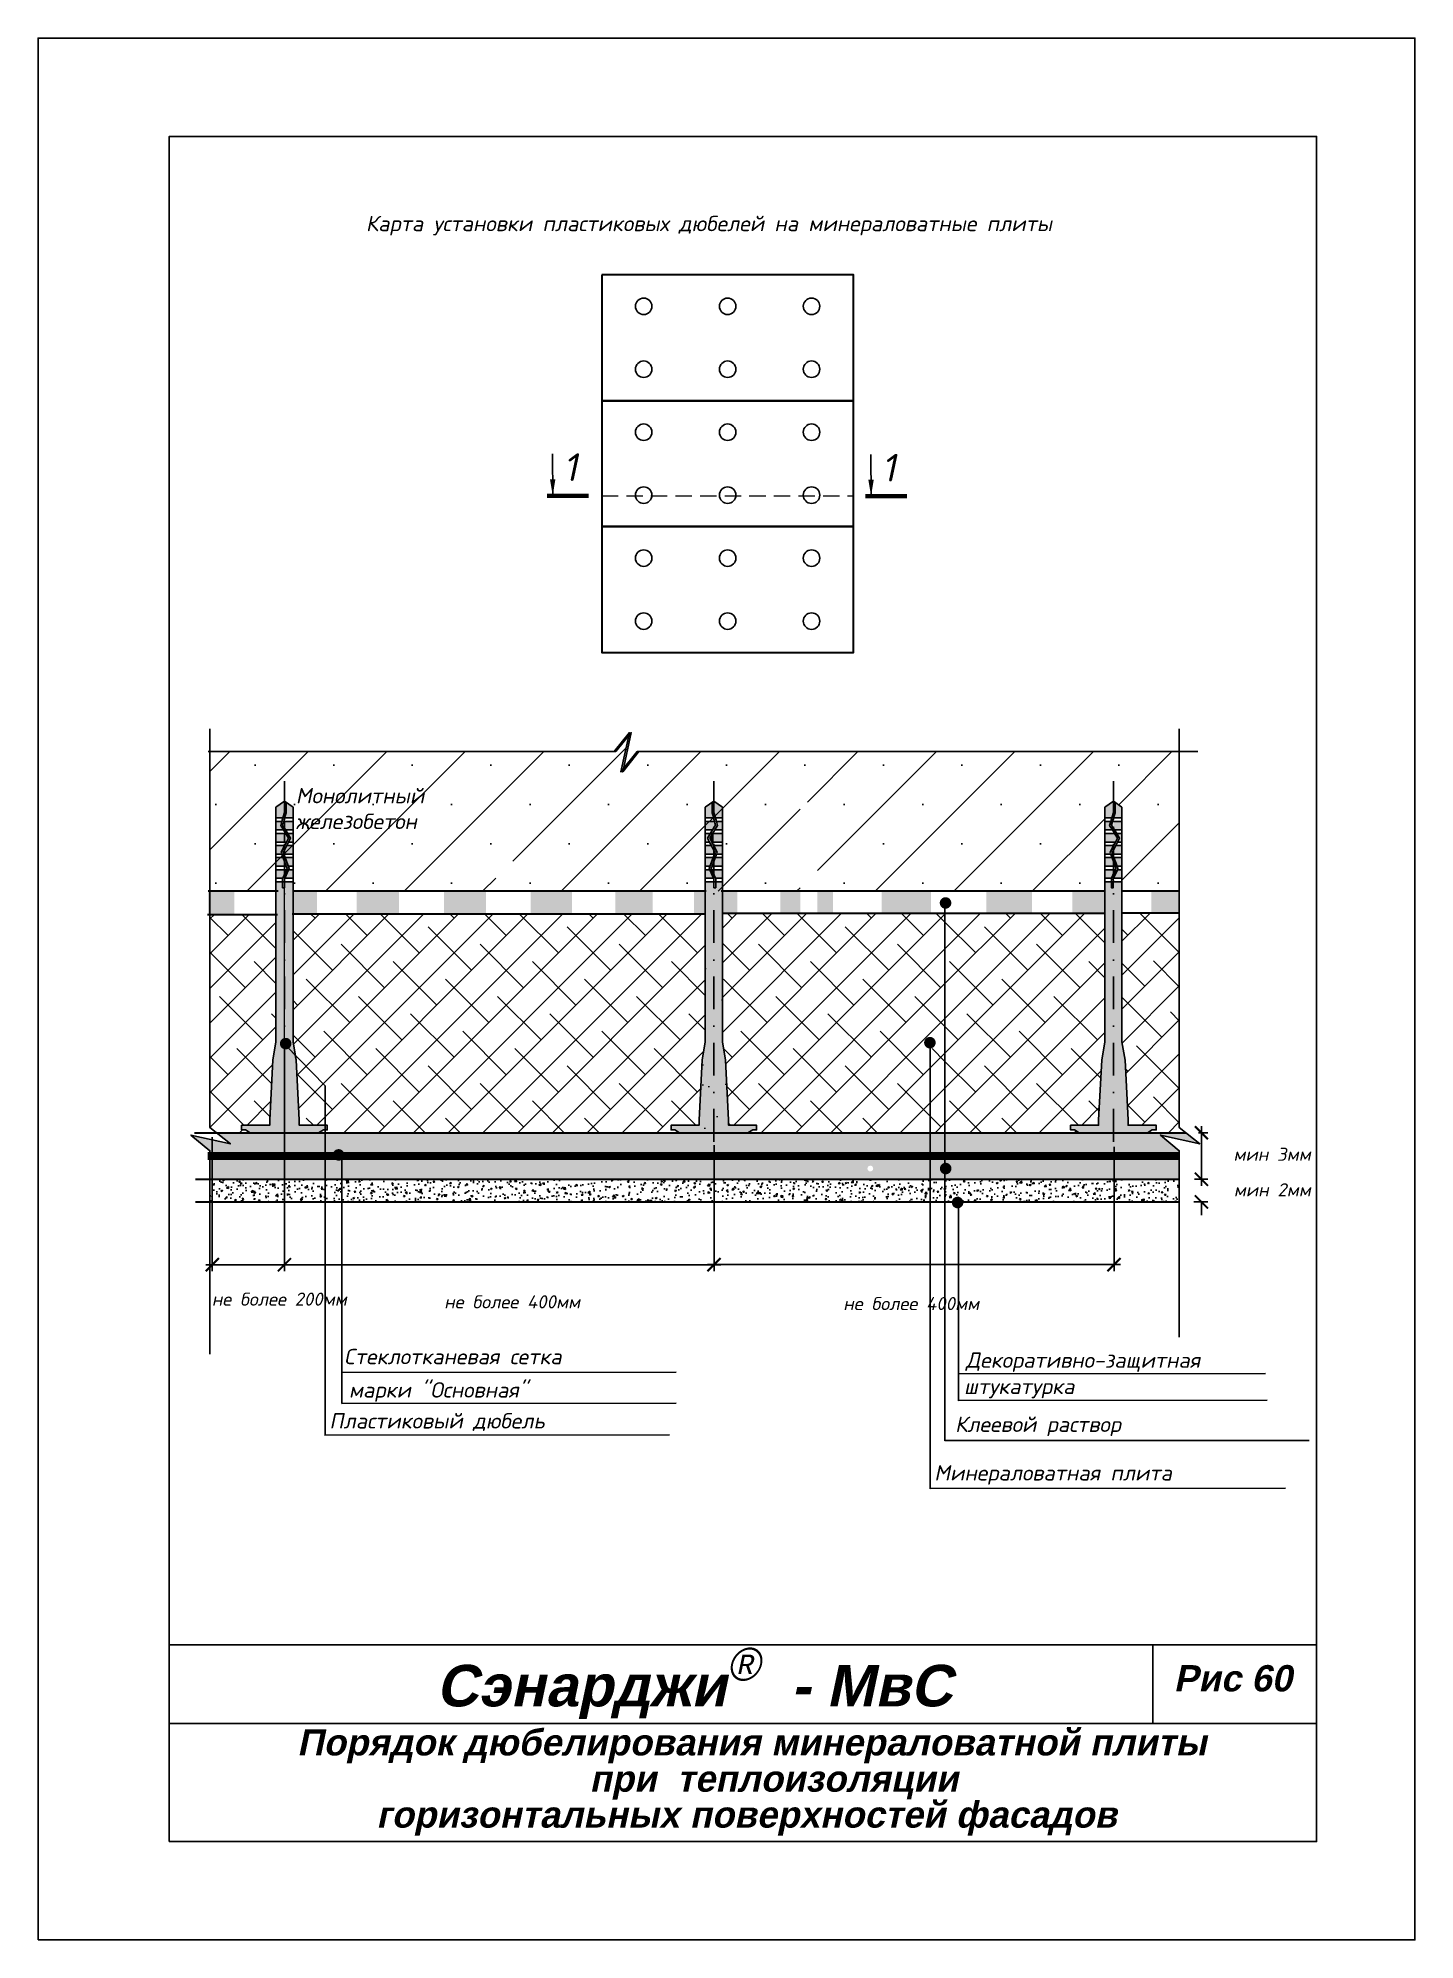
# Model space of a CAD drawing. Header units: inches. Extents: x 47 to 4151, y -1120 to 1902.
# Drawn here: x 1943.8 to 2153.8, y -67.3 to 222.7 of the extents above; entities that cross this region are included whole.
import ezdxf

# ---------------------------------------------------------------- set-up
doc = ezdxf.new("R2010")
doc.units = ezdxf.units.IN
doc.header["$LTSCALE"] = 10
doc.header["$MEASUREMENT"] = 0
doc.linetypes.add('DASHDOT', pattern=[1, 0.5, -0.25, 0, -0.25])
doc.linetypes.add('HIDDEN', pattern=[0.375, 0.25, -0.125])
doc.layers.add('dim', color=160, linetype='Continuous', lineweight=15)
doc.layers.add('Layer1', color=108, linetype='Continuous', lineweight=30)
for name, color, linetype in [('DUBEL', 142, 'Continuous'), ('hatch', 240, 'Continuous'), ('ndp', 242, 'Continuous'), ('ramka', 248, 'Continuous'), ('Плиты верх', 96, 'Continuous')]:
    doc.layers.add(name, color=color, linetype=linetype)
doc.layers.add('list', color=5, linetype='Continuous', plot=False)
doc.styles.add('ndp', font='ARIALBD.TTF', dxfattribs={"oblique": 12})
doc.styles.add('style2', font='romans.shx', dxfattribs={"oblique": 12})
doc.dimstyles.new('1', dxfattribs={"dimtxt": 2, "dimasz": 2, "dimexe": 1, "dimexo": 0.7, "dimgap": 2, "dimtad": 0, "dimtih": 1, "dimtoh": 1, "dimdec": 4, "dimzin": 0, "dimdsep": 46, "dimtxsty": 'style2', "dimblk": 'ARCHTICK', "dimcen": 1.5, "dimdle": 1, "dimadec": 0, "dimazin": 0, "dimtfac": 1, "dimtdec": 4, "dimtofl": 0, "dimtmove": 0, "dimatfit": 2, "dimldrblk": 'DOTSMALL', "dimfxl": 1, "dimtolj": 1, "dimtzin": 0, "dimarcsym": 0})
doc.dimstyles.new('JIS', dxfattribs={"dimtxt": 2.5, "dimasz": 2.5, "dimexe": 1, "dimexo": 1, "dimgap": 0, "dimtad": 1, "dimdec": 4, "dimdsep": 46, "dimtxsty": 'Standard', "dimcen": 0, "dimadec": 0, "dimazin": 0, "dimtfac": 1, "dimtdec": 4, "dimtix": 1, "dimtmove": 0, "dimatfit": 3, "dimfxl": 1, "dimtolj": 1, "dimtzin": 0, "dimarcsym": 0})
pattern_1 = [(45, (2e-14, 319.1827), (-2.6516504, 2.6516504), []), (135, (2e-14, 319.1827), (-7.954951, 2.6516504), [9.375, -5.625])]
pattern_2 = [(50, (844.8364, 628.858), (2.5104106, -0.2196325), [0.2625, -2.8875]), (355, (844.8364, 628.858), (-0.4856297, 2.6326725), [0.21, -2.31]), (100.4514, (845.0456, 628.8396), (2.024783, 2.4130384), [0.2230907, -2.4539974]), (46.1842, (844.8364, 629.558), (3.735344, -0.5793166), [0.39375, -4.33125]), (96.6356, (845.1477, 629.5096), (3.271319, 3.409413), [0.334636, -3.680995]), (351.1842, (844.8364, 629.558), (3.271317, 3.409415), [0.315, -3.465]), (21, (845.1864, 629.383), (2.0891747, -1.409166), [0.2625, -2.8875]), (326, (845.1864, 629.383), (0.8516037, 2.538025), [0.21, -2.31]), (71.4514, (845.3605, 629.2655), (2.940779, 1.1288567), [0.2230907, -2.4539974]), (37.5, (844.8364, 628.8579), (0.0425595, 1.1651285), [0, -2.282, 0, -2.345, 0, -2.31875]), (7.5, (844.8364, 628.8579), (0.9207434, 1.380441), [0, -1.337, 0, -2.2295, 0, -0.88375]), (327.5, (844.0559, 628.8579), (1.8683785, -0.07894205), [0, -0.875, 0, -2.73, 0, -3.6225]), (317.5, (843.7059, 628.8579), (2.0411516, 0.3503674), [0, -1.1375, 0, -1.813, 0, -2.5725])]
pattern_3 = [(0, (844.8364, 628.8579), (0.21875, 0.4375), [0, -0.4375])]
pattern_4 = [(350, (2575.33584, 609.73893), (0.29139777, 0.39286785), [0, -0.4375])]

msp = doc.modelspace()

# ---------------------------------------------------------------- texts
at = {"layer": 'ndp', "oblique": 12}
for s, height, style, p in [('Карта установки пластиковых дюбелей на минераловатные плиты', 2.34619952, 'style2', (1993.845164, 193.238213)), ('Монолитный', 2.3461995, 'style2', (1983.161524, 105.999335)), ('железобетон', 2.34619952, 'style2', (1983.161524, 102.083195)), ('Стеклотканевая сетка', 2.34619952, 'style2', (1990.537283, 20.475112)), ('Декоративно-защитная', 2.34619952, 'style2', (2085.339654, 19.936114)), ('марки "Основная"', 2.34619952, 'style2', (1991.255052, 15.389026)), ('штукатурка', 2.3461995, 'style2', (2085.067173, 15.932288)), ('Пластиковый дюбель', 2.34619952, 'style2', (1988.276734, 10.675082)), ('Клеевой раствор', 2.34619952, 'style2', (2083.704807, 10.148988)), ('Минераловатная плита', 2.34619952, 'style2', (2080.533325, 2.744843)), ('Сэнарджи    - МвС', 6.33260053, 'ndp', (2004.572726, -31.69741)), ('Рис 60', 4, 'ndp', (2117.051662, -29.406925)), ('Порядок дюбелирования минераловатной плиты ', 4, 'ndp', (1983.358648, -39.175404)), ('при  теплоизоляции', 4, 'ndp', (2027.932204, -44.705991)), (' горизонтальных поверхностей фасадов', 4, 'ndp', (1993.871914, -50.184553))]:
    msp.add_text(s, height=height, dxfattribs=dict(at, style=style)).set_placement(p)
at = {"layer": 'ndp', "insert": (2048.913218, -22.77085), "char_height": 5, "attachment_point": 1, "style": 'style2'}
msp.add_mtext('{\\fCentury Gothic|b0|i0|c204|p32;®}', dxfattribs=at)
at = {"layer": 'Плиты верх', "lineweight": 35, "style": 'style2', "oblique": 12}
for p in [(2023.92902, 155.144931), (2072.481602, 155.066438)]:
    msp.add_text('1', height=4.225317, dxfattribs=at).set_placement(p)

# ---------------------------------------------------------------- blocks, each defined once
blk = doc.blocks.new('_ArchTick')
at = {"layer": 'DUBEL', "color": 0, "const_width": 0.15}
blk.add_lwpolyline([(-0.5, -0.5), (0.5, 0.5)], dxfattribs=at)
blk = doc.blocks.new('*D334')
at = {"layer": 'Defpoints', "color": 0}
for p in [(1970.43, 55.78), (1981.42, 55.98), (1970.43, 35.65)]:
    blk.add_point(p, dxfattribs=at)
at = {"layer": 'dim', "color": 0, "lineweight": -2}
for p, q in [((1981.42, 55.28), (1981.42, 34.65)), ((1970.43, 55.08), (1970.43, 34.65)), ((1982.42, 35.65), (1969.43, 35.65))]:
    blk.add_line(p, q, dxfattribs=at)
at = {"layer": 'dim', "color": 0, "lineweight": -2, "xscale": 2, "yscale": 2, "zscale": 2, "rotation": 180}
blk.add_blockref('_ArchTick', (1970.43, 35.65), dxfattribs=at)
at = {"layer": 'dim', "color": 0, "lineweight": -2, "xscale": 2, "yscale": 2, "zscale": 2}
blk.add_blockref('_ArchTick', (1981.42, 35.65), dxfattribs=at)
at = {"layer": 'dim', "color": 0, "insert": (1980.65, 30.4), "char_height": 2, "attachment_point": 5, "style": 'style2'}
blk.add_mtext('\\A1;{\\fRomanS|b0|i0|c204|p2;не более 200мм}', dxfattribs=at)
blk = doc.blocks.new('_DotSmall')
at = {"layer": 'DUBEL', "color": 0, "const_width": 0.5}
blk.add_lwpolyline([(-0.0625, 0, 1), (0.0625, 0, 1)], format="xyb", close=True, dxfattribs=at)
blk = doc.blocks.new('*D335')
at = {"layer": 'Defpoints', "color": 0}
for p in [(1981.43, 54.58), (2046.96, 54.58), (2046.96, 35.65)]:
    blk.add_point(p, dxfattribs=at)
at = {"layer": 'dim', "color": 0, "lineweight": -2}
for p, q in [((1981.43, 53.88), (1981.43, 34.65)), ((2046.96, 53.88), (2046.96, 34.65)), ((1980.43, 35.65), (2047.96, 35.65))]:
    blk.add_line(p, q, dxfattribs=at)
at = {"layer": 'dim', "color": 0, "lineweight": -2, "xscale": 2, "yscale": 2, "zscale": 2, "rotation": 180}
blk.add_blockref('_ArchTick', (1981.43, 35.65), dxfattribs=at)
at = {"layer": 'dim', "color": 0, "lineweight": -2, "xscale": 2, "yscale": 2, "zscale": 2}
blk.add_blockref('_ArchTick', (2046.96, 35.65), dxfattribs=at)
at = {"layer": 'dim', "color": 0, "insert": (2016.16, 29.99), "char_height": 2, "attachment_point": 5, "style": 'style2'}
blk.add_mtext('\\A1;{\\fRomanS|b0|i0|c204|p2;не более 400мм}', dxfattribs=at)
blk = doc.blocks.new('*D336')
at = {"layer": 'Defpoints', "color": 0}
for p in [(2046.95, 54.33), (2107.95, 54.33), (2107.95, 35.66)]:
    blk.add_point(p, dxfattribs=at)
at = {"layer": 'dim', "color": 0, "lineweight": -2}
for p, q in [((2046.95, 53.63), (2046.95, 34.66)), ((2107.95, 53.63), (2107.95, 34.66)), ((2045.95, 35.66), (2108.95, 35.66))]:
    blk.add_line(p, q, dxfattribs=at)
at = {"layer": 'dim', "color": 0, "lineweight": -2, "xscale": 2, "yscale": 2, "zscale": 2, "rotation": 180}
blk.add_blockref('_ArchTick', (2046.95, 35.66), dxfattribs=at)
at = {"layer": 'dim', "color": 0, "lineweight": -2, "xscale": 2, "yscale": 2, "zscale": 2}
blk.add_blockref('_ArchTick', (2107.95, 35.66), dxfattribs=at)
at = {"layer": 'dim', "color": 0, "insert": (2077.02, 29.73), "char_height": 2, "attachment_point": 5, "style": 'style2'}
blk.add_mtext('\\A1;{\\fRomanS|b0|i0|c204|p2;не более 400мм}', dxfattribs=at)
blk = doc.blocks.new('*D337')
at = {"layer": 'Defpoints', "color": 0}
for p in [(2119.53, 48.67), (2119.41, 45.22), (2121.28, 45.22)]:
    blk.add_point(p, dxfattribs=at)
at = {"layer": 'dim', "color": 0, "lineweight": -2}
for p, q in [((2121.28, 48.67), (2121.28, 50.67)), ((2120.23, 48.67), (2122.28, 48.67)), ((2120.11, 45.22), (2122.28, 45.22)), ((2121.28, 45.22), (2121.28, 43.22))]:
    blk.add_line(p, q, dxfattribs=at)
at = {"layer": 'dim', "color": 0, "lineweight": -2, "xscale": 2, "yscale": 2, "zscale": 2}
for p, rotation in [((2121.28, 48.67), 270), ((2121.28, 45.22), 90)]:
    blk.add_blockref('_ArchTick', p, dxfattribs=dict(at, rotation=rotation))
at = {"layer": 'dim', "color": 0, "insert": (2132.09, 47.07), "char_height": 2, "attachment_point": 5, "style": 'style2'}
blk.add_mtext('\\A1;{\\fRomanS|b0|i0|c204|p2;мин 2мм}', dxfattribs=at)
blk = doc.blocks.new('*D338')
at = {"layer": 'Defpoints', "color": 0}
for p in [(2120.11, 55.77), (2121.28, 55.77), (2119.53, 48.67)]:
    blk.add_point(p, dxfattribs=at)
at = {"layer": 'dim', "color": 0, "lineweight": -2}
for p, q in [((2120.81, 55.77), (2122.28, 55.77)), ((2121.28, 47.67), (2121.28, 56.77)), ((2120.23, 48.67), (2122.28, 48.67))]:
    blk.add_line(p, q, dxfattribs=at)
at = {"layer": 'dim', "color": 0, "lineweight": -2, "xscale": 2, "yscale": 2, "zscale": 2}
for p, rotation in [((2121.28, 55.77), 90), ((2121.28, 48.67), 270)]:
    blk.add_blockref('_ArchTick', p, dxfattribs=dict(at, rotation=rotation))
at = {"layer": 'dim', "color": 0, "insert": (2132.06, 52.49), "char_height": 2, "attachment_point": 5, "style": 'style2'}
blk.add_mtext('\\A1;{\\fRomanS|b0|i0|c204|p2;мин 3мм}', dxfattribs=at)

# ---------------------------------------------------------------- dimensions: what is measured, and where the dimension line sits
at = {"layer": 'dim'}
for base, p1, p2, angle, text, picture, middle in [((1970.430151, 35.653904), (1981.423229, 55.979694), (1970.430151, 55.781773), 180, '{\\fRomanS|b0|i0|c204|p2;не более 200мм}', '*D334', (1980.64693, 30.403272)), ((2121.279614, 55.772011), (2119.527518, 48.67341), (2120.110916, 55.772011), 270, '{\\fRomanS|b0|i0|c204|p2;мин 3мм}', '*D338', (2132.062479, 52.485032)), ((2121.279614, 45.217955), (2119.527518, 48.67341), (2119.410711, 45.217955), 270, '{\\fRomanS|b0|i0|c204|p2;мин 2мм}', '*D337', (2132.088888, 47.067033))]:
    dim = msp.add_linear_dim(base=base, p1=p1, p2=p2, angle=angle, text=text, dimstyle='1', override={"dimtmove": 2}, dxfattribs=at)
    dim.commit()
    dim.dimension.update_dxf_attribs({"geometry": picture, "text_midpoint": middle, "dimtype": 160})
for base, p1, p2, picture, middle in [((2046.959163, 35.653291), (1981.429094, 54.58363), (2046.959163, 54.58363), '*D335', (2016.161533, 29.987533)), ((2107.952686, 35.657401), (2046.951987, 54.330633), (2107.952686, 54.330633), '*D336', (2077.015367, 29.734537))]:
    dim = msp.add_linear_dim(base=base, p1=p1, p2=p2, text='{\\fRomanS|b0|i0|c204|p2;не более 400мм}', dimstyle='1', override={"dimtmove": 2}, dxfattribs=at)
    dim.commit()
    dim.dimension.update_dxf_attribs({"geometry": picture, "text_midpoint": middle, "dimtype": 160})

# ---------------------------------------------------------------- hatches: boundary and pattern name
at = {"layer": 'dim'}
h = msp.add_hatch(color=4, dxfattribs=at)
h.paths.add_polyline_path([(1981.432785, 106.351293), (1980.128791, 105.411398), (1980.128791, 103.782673), (1981.190941, 103.782673), (1981.432785, 104.601025)])
h.paths.add_polyline_path([(1982.736779, 105.411398), (1981.709586, 106.15178), (1981.709586, 104.56098), (1981.432785, 103.782673), (1981.432785, 103.624338), (1981.479577, 103.782673), (1982.736779, 103.782673)])
h.paths.add_polyline_path([(1982.736779, 103.237217), (1981.432785, 103.237217), (1981.432785, 102.230816), (1981.61076, 101.943615), (1982.736779, 101.943615)])
h.paths.add_polyline_path([(1980.853357, 102.640356), (1981.029745, 103.237217), (1980.128791, 103.237217), (1980.128791, 101.943615), (1981.285119, 101.943615)])
h.paths.add_polyline_path([(1981.432785, 103.237217), (1981.318381, 103.237217), (1981.153942, 102.680789), (1981.432785, 102.230816)])
h.paths.add_polyline_path([(1981.432785, 101.398159), (1980.128791, 101.398159), (1980.128791, 100.104557), (1981.432785, 100.104557)])
h.paths.add_polyline_path([(1981.623132, 101.398159), (1981.432785, 101.398159), (1981.432785, 100.104557), (1981.760092, 100.104557), (1982.059015, 100.694768)])
h.paths.add_polyline_path([(1982.736779, 101.398159), (1981.948772, 101.398159), (1982.376202, 100.708409), (1982.07037, 100.104557), (1982.736779, 100.104557)])
h.paths.add_polyline_path([(1982.736779, 99.559101), (1981.794115, 99.559101), (1981.432785, 98.84567), (1981.432785, 98.265499), (1982.736779, 98.265499)])
h.paths.add_polyline_path([(1981.432785, 99.559101), (1980.128791, 99.559101), (1980.128791, 98.265499), (1981.027112, 98.265499), (1981.432785, 97.159011), (1981.432785, 97.963139), (1981.245092, 98.475078), (1981.432785, 98.84567), (1981.432785, 99.458302), (1980.943782, 98.492784)])
h.paths.add_polyline_path([(1981.432785, 97.159011), (1981.227093, 97.720043), (1980.128791, 97.720043), (1980.128791, 96.426441), (1981.432785, 96.426441)])
h.paths.add_polyline_path([(1982.736779, 97.720043), (1981.521912, 97.720043), (1981.996187, 96.426441), (1982.736779, 96.426441)])
h.paths.add_polyline_path([(1982.736779, 95.880985), (1982.054361, 95.880985), (1981.474575, 94.587383), (1982.736779, 94.587383)])
h.paths.add_polyline_path([(1981.432785, 95.880985), (1980.128791, 95.880985), (1980.128791, 94.587383), (1981.171243, 94.587383), (1981.432785, 95.170928)])
h.paths.add_polyline_path([(1981.142369, 94.041927), (1980.128791, 94.041927), (1980.128791, 69.636086), (1979.655902, 66.862232), (1979.17896, 57.722677), (1979.17896, 56.927412), (1974.902895, 56.927412), (1974.902895, 56.212808), (1975.492035, 56.212808), (1976.221555, 55.772011), (1981.432785, 55.772011), (1981.432785, 93.138646), (1981.142369, 93.138646)])
h.paths.add_polyline_path([(1982.736779, 94.041927), (1981.432785, 94.041927), (1981.432785, 55.772011), (1986.644015, 55.772011), (1987.373535, 56.212808), (1987.962675, 56.212808), (1987.962675, 56.927412), (1983.68661, 56.927412), (1983.68661, 57.722677), (1983.209668, 66.862232), (1982.736779, 69.636086)])
h = msp.add_hatch(color=4, dxfattribs=at)
h.paths.add_polyline_path([(2046.91401, 103.237217), (2045.610016, 103.237217), (2045.610016, 101.943615), (2046.736035, 101.943615), (2046.91401, 102.230816)])
h.paths.add_polyline_path([(2046.637209, 106.15178), (2045.610016, 105.411398), (2045.610016, 103.782673), (2046.867218, 103.782673), (2046.91401, 103.624338), (2046.91401, 103.782673), (2046.637209, 104.56098)])
h.paths.add_polyline_path([(2048.218004, 105.411398), (2046.91401, 106.351293), (2046.91401, 104.601025), (2047.155854, 103.782673), (2048.218004, 103.782673)])
h.paths.add_polyline_path([(2048.218004, 103.237217), (2047.31705, 103.237217), (2047.493438, 102.640356), (2047.061676, 101.943615), (2048.218004, 101.943615)])
h.paths.add_polyline_path([(2048.218004, 101.398159), (2046.91401, 101.398159), (2046.91401, 100.104557), (2048.218004, 100.104557)])
h.paths.add_polyline_path([(2047.192853, 102.680789), (2047.028414, 103.237217), (2046.91401, 103.237217), (2046.91401, 102.230816)])
h.paths.add_polyline_path([(2046.398023, 101.398159), (2045.610016, 101.398159), (2045.610016, 100.104557), (2046.276425, 100.104557), (2045.970593, 100.708409)])
h.paths.add_polyline_path([(2048.218004, 99.559101), (2046.91401, 99.559101), (2047.403013, 98.492784), (2046.91401, 99.458302), (2046.91401, 98.84567), (2047.101703, 98.475078), (2046.91401, 97.963139), (2046.91401, 97.159011), (2047.119702, 97.720043), (2047.319684, 98.265499), (2048.218004, 98.265499)])
h.paths.add_polyline_path([(2046.91401, 98.84567), (2046.55268, 99.559101), (2045.610016, 99.559101), (2045.610016, 98.265499), (2046.91401, 98.265499)])
h.paths.add_polyline_path([(2046.824883, 97.720043), (2045.610016, 97.720043), (2045.610016, 96.426441), (2046.350608, 96.426441)])
h.paths.add_polyline_path([(2048.218004, 97.720043), (2047.119702, 97.720043), (2046.91401, 97.159011), (2046.91401, 96.426441), (2048.218004, 96.426441)])
h.paths.add_polyline_path([(2046.292434, 95.880985), (2045.610016, 95.880985), (2045.610016, 94.587383), (2046.87222, 94.587383)])
h.paths.add_polyline_path([(2048.218004, 95.880985), (2046.91401, 95.880985), (2046.91401, 95.170928), (2047.175552, 94.587383), (2048.218004, 94.587383)])
h.paths.add_polyline_path([(2046.91401, 94.041927), (2045.610016, 94.041927), (2045.610016, 69.636086), (2045.137127, 66.862232), (2044.660185, 57.722677), (2044.660185, 56.927412), (2040.38412, 56.927412), (2040.38412, 56.212808), (2040.97326, 56.212808), (2041.70278, 55.772011), (2046.91401, 55.772011)])
h.paths.add_polyline_path([(2048.218004, 94.041927), (2047.204426, 94.041927), (2047.204426, 93.138646), (2046.91401, 93.138646), (2046.91401, 55.772011), (2052.125241, 55.772011), (2052.85476, 56.212808), (2053.4439, 56.212808), (2053.4439, 56.927412), (2049.167835, 56.927412), (2049.167835, 57.722677), (2048.690893, 66.862232), (2048.218004, 69.636086)])
h = msp.add_hatch(dxfattribs=at)
h.set_pattern_fill('AR-SAND', color=1, scale=5, style=0)
h.set_pattern_definition([(37.5, (1898.5226, -668.6334), (-0.31497, 9.63412), [0, -7.6, 0, -8.5, 0, -8.125]), (7.5, (1898.523, -668.633), (8.84888, 14.11073), [0, -4.1, 0, -6.85, 0, -2.625]), (327.5, (1892.373, -668.6334), (15.57071, 0.028295), [0, -2.5, 0, -9, 0, -11.75]), (317.5, (1892.373, -668.633), (15.03063, 4.38838), [0, -1.25, 0, -5.9, 0, -6.75])])
h.paths.add_polyline_path([(2048.218004, 94.041927), (2047.204426, 94.041927), (2047.204426, 93.138646), (2046.91401, 93.138646), (2046.91401, 55.772011), (2052.125241, 55.772011), (2052.85476, 56.212808), (2053.4439, 56.212808), (2053.4439, 56.927412), (2049.167835, 56.927412), (2049.167835, 57.722677), (2048.690893, 66.862232), (2048.218004, 69.636086)])
h.paths.add_polyline_path([(2046.91401, 94.041927), (2045.610016, 94.041927), (2045.610016, 69.636086), (2045.137127, 66.862232), (2044.660185, 57.722677), (2044.660185, 56.927412), (2040.38412, 56.927412), (2040.38412, 56.212808), (2040.97326, 56.212808), (2041.70278, 55.772011), (2046.91401, 55.772011)])
h.paths.add_polyline_path([(2046.292434, 95.880985), (2045.610016, 95.880985), (2045.610016, 94.587383), (2046.87222, 94.587383)])
h.paths.add_polyline_path([(2048.218004, 95.880985), (2046.91401, 95.880985), (2046.91401, 95.170928), (2047.175552, 94.587383), (2048.218004, 94.587383)])
h.paths.add_polyline_path([(2048.218004, 97.720043), (2047.119702, 97.720043), (2046.91401, 97.159011), (2046.91401, 96.426441), (2048.218004, 96.426441)])
h.paths.add_polyline_path([(2046.824883, 97.720043), (2045.610016, 97.720043), (2045.610016, 96.426441), (2046.350608, 96.426441)])
h.paths.add_polyline_path([(2046.91401, 98.84567), (2046.55268, 99.559101), (2045.610016, 99.559101), (2045.610016, 98.265499), (2046.91401, 98.265499)])
h.paths.add_polyline_path([(2048.218004, 99.559101), (2046.91401, 99.559101), (2047.403013, 98.492784), (2046.91401, 99.458302), (2046.91401, 98.84567), (2047.101703, 98.475078), (2046.91401, 97.963139), (2046.91401, 97.159011), (2047.119702, 97.720043), (2047.319684, 98.265499), (2048.218004, 98.265499)])
h.paths.add_polyline_path([(2048.218004, 105.411398), (2046.91401, 106.351293), (2046.91401, 104.601025), (2047.155854, 103.782673), (2048.218004, 103.782673)])
h.paths.add_polyline_path([(2046.637209, 104.56098), (2046.637209, 106.15178), (2045.610016, 105.411398), (2045.610016, 103.782673), (2046.867218, 103.782673), (2046.91401, 103.624338), (2046.91401, 103.782673)])
h.paths.add_polyline_path([(2046.91401, 103.237217), (2045.610016, 103.237217), (2045.610016, 101.943615), (2046.736035, 101.943615), (2046.91401, 102.230816)])
h.paths.add_polyline_path([(2048.218004, 103.237217), (2047.31705, 103.237217), (2047.493438, 102.640356), (2047.061676, 101.943615), (2048.218004, 101.943615)])
h.paths.add_polyline_path([(2048.218004, 101.398159), (2046.91401, 101.398159), (2046.91401, 100.104557), (2048.218004, 100.104557)])
h.paths.add_polyline_path([(2045.970593, 100.708409), (2046.398023, 101.398159), (2045.610016, 101.398159), (2045.610016, 100.104557), (2046.276425, 100.104557)])
h = msp.add_hatch(color=4, dxfattribs=at)
h.paths.add_polyline_path([(2107.849294, 106.351293), (2106.5453, 105.411398), (2106.5453, 103.782673), (2107.60745, 103.782673), (2107.849294, 104.601025)])
h.paths.add_polyline_path([(2109.153288, 105.411398), (2108.126095, 106.15178), (2108.126095, 104.56098), (2107.849294, 103.782673), (2107.849294, 103.624338), (2107.896086, 103.782673), (2109.153288, 103.782673)])
h.paths.add_polyline_path([(2107.446254, 103.237217), (2106.5453, 103.237217), (2106.5453, 101.943615), (2107.701628, 101.943615), (2107.269866, 102.640356)])
h.paths.add_polyline_path([(2109.153288, 103.237217), (2107.849294, 103.237217), (2107.849294, 102.230816), (2108.027268, 101.943615), (2109.153288, 101.943615)])
h.paths.add_polyline_path([(2107.849294, 101.398159), (2106.5453, 101.398159), (2106.5453, 100.104557), (2107.849294, 100.104557)])
h.paths.add_polyline_path([(2109.153288, 101.398159), (2108.365281, 101.398159), (2108.79271, 100.708409), (2108.486879, 100.104557), (2109.153288, 100.104557)])
h.paths.add_polyline_path([(2108.475523, 100.694768), (2108.03964, 101.398159), (2107.849294, 101.398159), (2107.849294, 100.104557), (2108.176601, 100.104557)])
h.paths.add_polyline_path([(2107.849294, 99.559101), (2106.5453, 99.559101), (2106.5453, 98.265499), (2107.44362, 98.265499), (2107.849294, 97.159011), (2107.849294, 97.963139), (2107.661601, 98.475078), (2107.849294, 98.84567), (2107.849294, 99.458302), (2107.360291, 98.492784)])
h.paths.add_polyline_path([(2109.153288, 99.559101), (2108.210623, 99.559101), (2107.849294, 98.84567), (2107.849294, 98.265499), (2109.153288, 98.265499)])
h.paths.add_polyline_path([(2107.849294, 97.159011), (2107.643602, 97.720043), (2106.5453, 97.720043), (2106.5453, 96.426441), (2107.849294, 96.426441)])
h.paths.add_polyline_path([(2109.153288, 97.720043), (2107.938421, 97.720043), (2108.412696, 96.426441), (2109.153288, 96.426441)])
h.paths.add_polyline_path([(2109.153288, 95.880985), (2108.47087, 95.880985), (2107.891084, 94.587383), (2109.153288, 94.587383)])
h.paths.add_polyline_path([(2107.849294, 95.170928), (2107.849294, 95.880985), (2106.5453, 95.880985), (2106.5453, 94.587383), (2107.587752, 94.587383)])
h.paths.add_polyline_path([(2107.849294, 93.138646), (2107.558878, 93.138646), (2107.558878, 94.041927), (2106.5453, 94.041927), (2106.5453, 69.636086), (2106.07241, 66.862232), (2105.595469, 57.722677), (2105.595469, 56.927412), (2101.319403, 56.927412), (2101.319403, 56.212808), (2101.908544, 56.212808), (2102.638063, 55.772011), (2107.849294, 55.772011)])
h.paths.add_polyline_path([(2109.153288, 94.041927), (2107.849294, 94.041927), (2107.849294, 55.772011), (2113.060524, 55.772011), (2113.790043, 56.212808), (2114.379184, 56.212808), (2114.379184, 56.927412), (2110.103119, 56.927412), (2110.103119, 57.722677), (2109.626177, 66.862232), (2109.153288, 69.636086)])
msp.add_hatch(color=4, dxfattribs=at).paths.add_polyline_path([(2046.91401, 101.398159), (2046.723663, 101.398159), (2046.287781, 100.694768), (2046.586703, 100.104557), (2046.91401, 100.104557)])
h = msp.add_hatch(dxfattribs=at)
h.set_pattern_fill('ANSI38', color=1, scale=30, style=0)
h.set_pattern_definition(pattern_1)
h.paths.add_polyline_path([(1980.128791, 89.00139), (1970.062316, 89.00139), (1970.062316, 56.552889), (1971.053129, 55.772011), (1976.221555, 55.772011), (1975.492035, 56.212808), (1974.902895, 56.212808), (1974.902895, 56.927412), (1979.17896, 56.927412), (1979.17896, 57.722677), (1979.655902, 66.862232), (1980.128791, 69.636086)])
h = msp.add_hatch(dxfattribs=at)
h.set_pattern_fill('ANSI38', color=1, scale=30, style=0)
h.set_pattern_definition(pattern_1)
h.paths.add_polyline_path([(2045.610016, 89.106451), (1982.736779, 89.106451), (1982.736779, 69.636086), (1983.084135, 67.598579), (1987.6158, 62.913343), (1987.6158, 56.927412), (1987.962675, 56.927412), (1987.962675, 56.212808), (1987.6158, 56.212808), (1987.6158, 55.772011), (1999.860371, 55.772011), (2041.70278, 55.772011), (2040.97326, 56.212808), (2040.38412, 56.212808), (2040.38412, 56.927412), (2044.660185, 56.927412), (2044.660185, 57.722677), (2045.137127, 66.862232), (2045.610016, 69.636086)])
h.paths.add_polyline_path([(1987.6158, 62.913343), (1983.084135, 67.598579), (1983.209668, 66.862232), (1983.68661, 57.722677), (1983.68661, 56.927412), (1987.6158, 56.927412)], flags=17)
h = msp.add_hatch(dxfattribs=at)
h.set_pattern_fill('ANSI38', color=1, scale=30, style=0)
h.set_pattern_definition(pattern_1)
h.paths.add_polyline_path([(2079.91699, 69.067781, -0.0274360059), (2079.868821, 69.065136, -1), (2079.868821, 69.944961, -0.9465932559), (2079.91699, 69.067781), (2079.91699, 55.772011), (2082.16769, 55.772011), (2082.16769, 89.197435), (2048.218004, 89.197435), (2048.218004, 69.636086), (2048.690893, 66.862232), (2049.167835, 57.722677), (2049.167835, 56.927412), (2053.4439, 56.927412), (2053.4439, 56.212808), (2052.85476, 56.212808), (2052.125241, 55.772011), (2079.91699, 55.772011)])
h = msp.add_hatch(dxfattribs=at)
h.set_pattern_fill('ANSI38', color=1, scale=30, style=0)
h.set_pattern_definition(pattern_1)
h.paths.add_polyline_path([(2106.5453, 89.197435), (2082.16769, 89.197435), (2082.16769, 55.772011), (2102.638063, 55.772011), (2101.908544, 56.212808), (2101.319403, 56.212808), (2101.319403, 56.927412), (2105.595469, 56.927412), (2105.595469, 57.722677), (2106.07241, 66.862232), (2106.5453, 69.636086)])
at = {"layer": 'hatch'}
h = msp.add_hatch(dxfattribs=at)
h.set_pattern_fill('SACNCR', color=1, scale=90.327494, style=0)
h.set_pattern_definition([(45, (1186.562, 992.021), (-5.987923, 5.987923), []), (45, (1192.55, 992.021), (-5.987923, 5.987923), [0, -8.4682])])
h.paths.add_polyline_path([(2060.100275, 105.411398), (2061.404269, 106.351293), (2062.708262, 105.411398), (2062.708262, 103.782673), (2062.708262, 103.237217), (2062.708262, 101.398159), (2062.708262, 99.559101), (2062.708262, 97.720043), (2062.708262, 95.880985), (2062.708262, 94.041927), (2062.708262, 92.583028), (2106.5453, 92.583028), (2106.5453, 94.041927), (2106.5453, 94.587383), (2106.5453, 95.880985), (2106.5453, 96.426441), (2106.5453, 97.720043), (2106.5453, 98.265499), (2106.5453, 99.559101), (2106.5453, 100.104557), (2106.5453, 101.398159), (2106.5453, 101.943615), (2106.5453, 103.237217), (2106.5453, 103.782673), (2106.5453, 105.411398), (2107.849294, 106.351293), (2108.126095, 106.15178), (2109.153288, 105.411398), (2109.153288, 103.782673), (2109.153288, 101.943615), (2109.153288, 101.398159), (2109.153288, 100.104557), (2109.153288, 99.559101), (2109.153288, 97.720043), (2109.153288, 96.426441), (2109.153288, 94.587383), (2109.153288, 94.041927), (2109.153288, 92.583028), (2117.908008, 92.583028), (2117.908008, 113.894923), (2035.461816, 113.894923), (2033.018076, 110.794197), (2033.11431, 111.234312), (2032.756455, 110.780249), (2033.977926, 116.3665), (2031.958256, 113.90887), (2031.708097, 113.90887), (2031.696635, 113.894923), (1970.062316, 113.894923), (1970.062316, 92.583028), (2013.65525, 92.583028), (2013.65525, 94.041927), (2013.65525, 94.587383), (2013.65525, 95.880985), (2013.65525, 96.426441), (2013.65525, 97.720043), (2013.65525, 98.265499), (2013.65525, 99.559101), (2013.65525, 100.104557), (2013.65525, 101.398159), (2013.65525, 101.943615), (2013.65525, 103.237217), (2013.65525, 103.782673), (2013.65525, 105.411398), (2014.959243, 106.351293), (2015.236045, 106.15178), (2016.263237, 105.411398), (2016.263237, 103.782673), (2016.263237, 101.943615), (2016.263237, 101.398159), (2016.263237, 100.104557), (2016.263237, 99.559101), (2016.263237, 97.720043), (2016.263237, 96.426441), (2016.263237, 94.587383), (2016.263237, 94.041927), (2016.263237, 92.583028), (2060.100275, 92.583028), (2060.100275, 94.041927), (2060.100275, 94.587383), (2060.100275, 96.426441), (2060.100275, 98.265499), (2060.100275, 99.559101), (2060.100275, 101.398159), (2060.100275, 103.782673)])
h.paths.add_polyline_path([(1982.562023, 101.621321), (2007.308842, 101.37197), (2008.056892, 104.89127), (1983.310074, 105.14062)], flags=24)
h.paths.add_polyline_path([(1982.897195, 105.53746), (2006.526776, 105.28811), (2007.274826, 108.807409), (1983.645245, 109.056759)], flags=24)
h = msp.add_hatch(dxfattribs=at)
h.set_pattern_fill('DOTS', color=1, scale=7, angle=350, style=0)
h.set_pattern_definition(pattern_4)
h.paths.add_polyline_path([(2037.594455, 89.106451), (2037.594455, 92.583028), (2031.877866, 92.583028), (2031.877866, 89.106451)])
h.paths.add_polyline_path([(2025.295593, 89.106451), (2025.295593, 92.583028), (2018.993414, 92.583028), (2018.993414, 89.106451)])
h.paths.add_polyline_path([(2012.187702, 89.00139), (2012.187702, 92.583028), (2005.745481, 92.583028), (2005.745481, 89.00139)])
h.paths.add_polyline_path([(1998.883108, 89.00139), (1998.883108, 92.583028), (1992.440881, 92.583028), (1992.440881, 89.00139)])
h.paths.add_polyline_path([(1986.405014, 89.00139), (1986.405014, 92.583028), (1980.38293, 92.583028), (1980.38293, 89.00139)])
h.paths.add_polyline_path([(1973.800657, 89.00139), (1973.800657, 92.583028), (1969.787196, 92.583028), (1969.787196, 89.00139)])
h = msp.add_hatch(dxfattribs=at)
h.set_pattern_fill('DOTS', color=1, scale=7, angle=350, style=0)
h.set_pattern_definition(pattern_4)
h.paths.add_polyline_path([(2117.908008, 89.271144), (2117.908008, 92.583028), (2113.635025, 92.583028), (2113.635025, 89.271144)])
h.paths.add_polyline_path([(2106.5453, 89.197435), (2106.5453, 92.583028), (2101.590862, 92.583028), (2101.590862, 89.197435)])
h.paths.add_polyline_path([(2095.428736, 89.197435), (2095.428736, 92.583028), (2088.464394, 92.583028), (2088.464394, 89.197435)])
h.paths.add_polyline_path([(2080.061494, 89.197435), (2080.061494, 92.583028), (2072.498879, 92.583028), (2072.498879, 89.197435)])
h.paths.add_polyline_path([(2065.076316, 89.197435), (2065.076316, 92.583028), (2062.708262, 92.583028), (2062.708262, 89.197435)])
h.paths.add_polyline_path([(2060.100275, 89.106451), (2060.100275, 92.583028), (2057.061181, 92.583028), (2057.061181, 89.106451)])
h.paths.add_polyline_path([(2050.478908, 89.106451), (2050.478908, 92.583028), (2043.896629, 92.583028), (2043.896629, 89.106451)])
h = msp.add_hatch(dxfattribs=at)
h.set_pattern_fill('ANSI38', color=1, scale=29.327494, style=0)
h.set_pattern_definition([(45, (2e-14, 319.1827), (-2.592209, 2.592209), []), (135, (2e-14, 319.1827), (-7.776626, 2.592209), [9.164842, -5.498905])])
h.paths.add_polyline_path([(2118.898821, 55.772011), (2117.908008, 56.552889), (2117.908008, 89.271144), (2109.153288, 89.271144), (2109.153288, 69.636086), (2109.626177, 66.862232), (2110.103119, 57.722677), (2110.103119, 56.927412), (2114.379184, 56.927412), (2114.379184, 56.212808), (2113.790043, 56.212808), (2113.060524, 55.772011)])
h = msp.add_hatch(dxfattribs=at)
h.set_pattern_fill('DOTS', color=1, scale=7, style=0)
h.set_pattern_definition(pattern_3)
h.paths.add_polyline_path([(2020.235646, 55.772011), (1999.860371, 55.772011), (1971.053129, 55.772011), (1973.176989, 54.098157), (1967.175977, 55.410318), (1970.062316, 53.038336), (1970.062316, 52.22271), (2020.235646, 52.22271)])
h.paths.add_polyline_path([(2020.235646, 52.22271), (1970.062316, 52.22271), (1970.062316, 48.67341), (2020.235646, 48.67341)])
h.paths.add_polyline_path([(2021.711998, 55.772011), (2020.235646, 55.772011), (2020.235646, 52.22271), (2021.711998, 52.22271)])
h.paths.add_polyline_path([(2021.711998, 52.22271), (2020.235646, 52.22271), (2020.235646, 48.67341), (2021.711998, 48.67341)])
h = msp.add_hatch(dxfattribs=at)
h.set_pattern_fill('DOTS', color=1, scale=7, style=0)
h.set_pattern_definition(pattern_3)
h.paths.add_polyline_path([(2070.90747, 55.772011), (2021.711998, 55.772011), (2021.711998, 52.22271), (2022.637459, 52.22271, -0.5376095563), (2023.042245, 52.834875, -0.5376095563), (2023.447032, 52.22271), (2070.90747, 52.22271)])
h.paths.add_polyline_path([(2070.90747, 49.891427, -0.0725178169), (2070.781859, 49.873113, -1), (2070.781859, 50.752937, -0.0725178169), (2070.90747, 50.734623), (2070.90747, 52.22271), (2023.447032, 52.22271, -0.3007203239), (2023.042245, 51.95505, -0.3007203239), (2022.637459, 52.22271), (2021.711998, 52.22271), (2021.711998, 48.67341), (2070.90747, 48.67341)])
h.paths.add_polyline_path([(2074.285265, 55.772011), (2070.90747, 55.772011), (2070.90747, 52.22271), (2074.285265, 52.22271)])
h.paths.add_polyline_path([(2074.285265, 52.22271), (2070.90747, 52.22271), (2070.90747, 50.734623, -0.7455016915), (2070.90747, 49.891427), (2070.90747, 48.67341), (2074.285265, 48.67341)])
h = msp.add_hatch(dxfattribs=at)
h.set_pattern_fill('DOTS', color=1, scale=7, style=0)
h.set_pattern_definition(pattern_3)
h.paths.add_polyline_path([(2115.02167, 55.410318), (2121.022682, 54.098157), (2118.898821, 55.772011), (2074.285265, 55.772011), (2074.285265, 52.22271), (2117.908008, 52.22271), (2117.908008, 53.038336)])
h.paths.add_polyline_path([(2117.908008, 52.22271), (2074.285265, 52.22271), (2074.285265, 48.67341), (2117.908008, 48.67341)])
h = msp.add_hatch(dxfattribs=at)
h.set_pattern_fill('AR-CONC', color=1, scale=0.35, style=0)
h.set_pattern_definition(pattern_2)
h.paths.add_polyline_path([(2020.235646, 48.67341), (1970.062316, 48.67341), (1970.062316, 45.217955), (2020.235646, 45.217955)])
h.paths.add_polyline_path([(2021.711998, 48.67341), (2020.235646, 48.67341), (2020.235646, 45.217955), (2021.711998, 45.217955)])
h.paths.add_polyline_path([(2023.140407, 48.67341), (2021.711998, 48.67341), (2021.711998, 45.217955), (2023.140407, 45.217955)])
h = msp.add_hatch(dxfattribs=at)
h.set_pattern_fill('AR-CONC', color=1, scale=0.35, style=0)
h.set_pattern_definition(pattern_2)
h.paths.add_polyline_path([(2070.90747, 48.67341), (2023.140407, 48.67341), (2023.140407, 45.217955), (2070.90747, 45.217955)])
h.paths.add_polyline_path([(2074.285265, 48.67341), (2070.90747, 48.67341), (2070.90747, 45.217955), (2071.833383, 45.217955, -0.3585132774), (2072.265057, 45.573127, -0.3585132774), (2072.69673, 45.217955), (2074.285265, 45.217955)])
h = msp.add_hatch(dxfattribs=at)
h.set_pattern_fill('AR-CONC', color=1, scale=0.35, style=0)
h.set_pattern_definition(pattern_2)
h.paths.add_polyline_path([(2117.908008, 48.67341), (2074.285265, 48.67341), (2074.285265, 45.217955), (2117.908008, 45.217955)])

# ---------------------------------------------------------------- linework, layer by layer
at = {"lineweight": 80, "ltscale": 0.25}
for points in [[(2027.801311, 152.912215), (2021.51995, 152.912215)], [(2076.353894, 152.833722), (2070.072532, 152.833722)]]:
    msp.add_lwpolyline(points, dxfattribs=at)
at = {"layer": 'dim', "color": 1, "linetype": 'HIDDEN'}
msp.add_line((2029.822363, 152.870987), (2068.152419, 152.870987), dxfattribs=at)
at = {"layer": 'dim', "color": 142, "lineweight": 0}
for p, q in [((1981.432785, 106.351293), (1980.128791, 105.411398)), ((1980.128791, 105.411398), (1980.128791, 103.782673)), ((1981.190941, 103.782673), (1981.432785, 104.601025)), ((1981.432785, 104.601025), (1981.432785, 106.351293)), ((1981.709586, 104.56098), (1981.432785, 103.782673)), ((1981.709586, 106.15178), (1981.709586, 104.56098)), ((1982.736779, 105.411398), (1981.709586, 106.15178)), ((1982.736779, 103.782673), (1982.736779, 105.411398)), ((1980.128791, 103.782673), (1981.190941, 103.782673)), ((1980.128791, 103.237217), (1980.128791, 101.943615)), ((1981.029745, 103.237217), (1980.128791, 103.237217)), ((1980.128791, 101.943615), (1981.285119, 101.943615)), ((1980.853357, 102.640356), (1981.029745, 103.237217)), ((1981.285119, 101.943615), (1980.853357, 102.640356)), ((1981.432785, 103.624338), (1981.479577, 103.782673)), ((1981.432785, 103.782673), (1981.432785, 103.624338)), ((1981.432785, 103.237217), (1981.432785, 102.230816)), ((1982.736779, 103.237217), (1981.432785, 103.237217)), ((1981.432785, 102.230816), (1981.61076, 101.943615)), ((1981.479577, 103.782673), (1982.736779, 103.782673)), ((1981.61076, 101.943615), (1982.736779, 101.943615)), ((1982.736779, 101.943615), (1982.736779, 103.237217)), ((1980.128791, 101.398159), (1980.128791, 100.104557)), ((1981.432785, 101.398159), (1980.128791, 101.398159)), ((1980.128791, 100.104557), (1981.432785, 100.104557)), ((1981.432785, 101.398159), (1981.432785, 100.104557)), ((1981.623132, 101.398159), (1981.432785, 101.398159)), ((1981.432785, 100.104557), (1981.432785, 101.398159)), ((1981.432785, 100.104557), (1981.760092, 100.104557)), ((1982.059015, 100.694768), (1981.623132, 101.398159)), ((1981.760092, 100.104557), (1982.059015, 100.694768)), ((1981.948772, 101.398159), (1982.376202, 100.708409)), ((1982.736779, 101.398159), (1981.948772, 101.398159)), ((1982.376202, 100.708409), (1982.07037, 100.104557)), ((1982.07037, 100.104557), (1982.736779, 100.104557)), ((1982.736779, 100.104557), (1982.736779, 101.398159)), ((1980.128791, 94.041927), (1980.128791, 69.636086)), ((1981.142369, 94.041927), (1980.128791, 94.041927)), ((1981.142369, 93.138646), (1981.142369, 94.041927)), ((1981.432785, 93.138646), (1981.142369, 93.138646)), ((1981.432785, 69.762454), (1981.432785, 93.138646)), ((1980.128791, 69.636086), (1979.655902, 66.862232)), ((1979.655902, 66.862232), (1979.17896, 57.722677)), ((1981.432785, 68.961568), (1981.432785, 55.772011)), ((1981.432785, 55.772011), (1981.432785, 68.961568)), ((1983.209668, 66.862232), (1983.084135, 67.598579)), ((1983.68661, 57.722677), (1983.209668, 66.862232)), ((1974.902895, 56.927412), (1974.902895, 56.212808)), ((1979.17896, 56.927412), (1974.902895, 56.927412)), ((1974.902895, 56.212808), (1975.492035, 56.212808)), ((1975.492035, 56.212808), (1976.221555, 55.772011)), ((1979.17896, 57.722677), (1979.17896, 56.927412)), ((1983.68661, 56.927412), (1983.68661, 57.722677)), ((1987.6158, 56.927412), (1983.68661, 56.927412)), ((1986.644015, 55.772011), (1987.373535, 56.212808)), ((1987.373535, 56.212808), (1987.6158, 56.212808))]:
    msp.add_line(p, q, dxfattribs=at)
at = {"layer": 'dim', "color": 242, "lineweight": 0}
for p, q in [((1983.084135, 67.598579), (1981.77487, 68.952213)), ((1987.6158, 56.212808), (1987.6158, 56.927412))]:
    msp.add_line(p, q, dxfattribs=at)
at = {"layer": 'dim', "color": 108, "lineweight": 0}
for p, q in [((1976.221555, 55.772011), (1981.432785, 55.772011)), ((1981.432785, 55.772011), (1986.644015, 55.772011))]:
    msp.add_line(p, q, dxfattribs=at)
at = {"layer": 'dim', "color": 242, "lineweight": 0}
for start, end in [(114.45603427, 245.54396573), (245.54396573, 270), (270, 291.32308492)]:
    msp.add_arc((1981.614906, 69.362011), 0.439912, start, end, dxfattribs=at)
at = {"layer": 'DUBEL', "linetype": 'DASHDOT'}
for p, q in [((1981.432785, 54.405052), (1981.432785, 109.370077)), ((2046.91401, 54.405052), (2046.91401, 109.370077)), ((2107.849294, 54.405052), (2107.849294, 109.370077))]:
    msp.add_line(p, q, dxfattribs=at)
at = {"layer": 'DUBEL'}
for points in [[(1983.68661, 57.722677), (1983.68661, 56.927412), (1987.962675, 56.927412), (1987.962675, 56.212808), (1987.373535, 56.212808), (1986.644015, 55.772011), (1976.221555, 55.772011), (1975.492035, 56.212808), (1974.902895, 56.212808), (1974.902895, 56.927412), (1979.17896, 56.927412), (1979.17896, 57.722677), (1979.655902, 66.862232), (1980.128791, 69.636086), (1980.128791, 94.041927), (1981.142369, 94.041927), (1981.142369, 93.138646), (1981.41917, 93.138646), (1981.41917, 94.041927), (1981.142369, 94.041927), (1982.736779, 94.041927), (1982.736779, 94.587383), (1981.474575, 94.587383), (1981.41917, 94.463766), (1981.432785, 94.041927), (1981.142369, 94.041927), (1981.142369, 94.52296), (1981.171243, 94.587383), (1980.128791, 94.587383), (1980.128791, 94.041927), (1980.128791, 95.880985), (1981.751029, 95.880985), (1981.171243, 94.587383), (1981.833713, 96.065467), (1981.701368, 96.426441), (1980.128791, 96.426441), (1980.128791, 95.880985), (1980.128791, 97.720043), (1981.227093, 97.720043), (1981.701368, 96.426441), (1981.027112, 98.265499), (1980.128791, 98.265499), (1980.128791, 97.720043), (1980.128791, 99.559101), (1981.432785, 99.559101), (1980.943782, 98.492784), (1981.760092, 100.104557), (1980.128791, 100.104557), (1980.128791, 99.559101), (1980.128791, 101.398159), (1981.432785, 101.398159), (1981.623132, 101.398159), (1982.059015, 100.694768), (1981.760092, 100.104557), (1982.059015, 100.694768), (1981.285119, 101.943615), (1980.128791, 101.943615), (1980.128791, 101.398159), (1980.128791, 103.237217), (1981.029745, 103.237217), (1980.853357, 102.640356), (1981.285119, 101.943615), (1980.853357, 102.640356), (1981.029745, 103.237217), (1980.128791, 103.237217), (1980.128791, 103.782673), (1981.190941, 103.782673), (1981.029745, 103.237217), (1981.190941, 103.782673), (1980.128791, 103.782673), (1980.128791, 105.411398), (1981.432785, 106.351293), (1981.432785, 104.601025), (1981.190941, 103.782673), (1981.432785, 103.782673), (1981.709586, 104.56098), (1981.709586, 106.15178), (1981.432785, 106.351293), (1982.736779, 105.411398), (1982.736779, 103.782673), (1981.479577, 103.782673), (1981.318381, 103.237217), (1982.736779, 103.237217), (1981.432785, 103.237217), (1981.318381, 103.237217), (1981.153942, 102.680789), (1981.61076, 101.943615), (1982.736779, 101.943615), (1982.736779, 103.782673), (1982.736779, 101.398159), (1981.948772, 101.398159), (1981.61076, 101.943615), (1982.376202, 100.708409), (1982.07037, 100.104557), (1982.736779, 100.104557), (1982.736779, 101.398159), (1982.736779, 99.559101), (1981.794115, 99.559101), (1982.07037, 100.104557), (1981.245092, 98.475078), (1981.521912, 97.720043), (1982.736779, 97.720043), (1982.736779, 99.559101), (1982.736779, 98.265499), (1981.432785, 98.265499), (1981.32193, 98.265499), (1982.736779, 98.265499), (1982.736779, 96.426441), (1981.996187, 96.426441), (1981.521912, 97.720043), (1982.132362, 96.055019), (1982.054361, 95.880985), (1982.736779, 95.880985), (1982.054361, 95.880985), (1981.474575, 94.587383), (1982.736779, 94.587383), (1982.736779, 96.426441), (1982.736779, 94.041927), (1982.736779, 69.636086), (1983.209668, 66.862232), (1983.68661, 57.722677)], [(2044.660185, 57.722677), (2044.660185, 56.927412), (2040.38412, 56.927412), (2040.38412, 56.212808), (2040.97326, 56.212808), (2041.70278, 55.772011), (2052.125241, 55.772011), (2052.85476, 56.212808), (2053.4439, 56.212808), (2053.4439, 56.927412), (2049.167835, 56.927412), (2049.167835, 57.722677), (2048.690893, 66.862232), (2048.218004, 69.636086), (2048.218004, 94.041927), (2047.204426, 94.041927), (2047.204426, 93.138646), (2046.927625, 93.138646), (2046.927625, 94.041927), (2047.204426, 94.041927), (2045.610016, 94.041927), (2045.610016, 94.587383), (2046.87222, 94.587383), (2046.927625, 94.463766), (2046.91401, 94.041927), (2047.204426, 94.041927), (2047.204426, 94.52296), (2047.175552, 94.587383), (2048.218004, 94.587383), (2048.218004, 94.041927), (2048.218004, 95.880985), (2046.595766, 95.880985), (2047.175552, 94.587383), (2046.513082, 96.065467), (2046.645427, 96.426441), (2048.218004, 96.426441), (2048.218004, 95.880985), (2048.218004, 97.720043), (2047.119702, 97.720043), (2046.645427, 96.426441), (2047.319684, 98.265499), (2048.218004, 98.265499), (2048.218004, 97.720043), (2048.218004, 99.559101), (2046.91401, 99.559101), (2047.403013, 98.492784), (2046.586703, 100.104557), (2048.218004, 100.104557), (2048.218004, 99.559101), (2048.218004, 101.398159), (2046.91401, 101.398159), (2046.723663, 101.398159), (2046.287781, 100.694768), (2046.586703, 100.104557), (2046.287781, 100.694768), (2047.061676, 101.943615), (2048.218004, 101.943615), (2048.218004, 101.398159), (2048.218004, 103.237217), (2047.31705, 103.237217), (2047.493438, 102.640356), (2047.061676, 101.943615), (2047.493438, 102.640356), (2047.31705, 103.237217), (2048.218004, 103.237217), (2048.218004, 103.782673), (2047.155854, 103.782673), (2047.31705, 103.237217), (2047.155854, 103.782673), (2048.218004, 103.782673), (2048.218004, 105.411398), (2046.91401, 106.351293), (2046.91401, 104.601025), (2047.155854, 103.782673), (2046.91401, 103.782673), (2046.637209, 104.56098), (2046.637209, 106.15178), (2046.91401, 106.351293), (2045.610016, 105.411398), (2045.610016, 103.782673), (2046.867218, 103.782673), (2047.028414, 103.237217), (2045.610016, 103.237217), (2046.91401, 103.237217), (2047.028414, 103.237217), (2047.192853, 102.680789), (2046.736035, 101.943615), (2045.610016, 101.943615), (2045.610016, 103.782673), (2045.610016, 101.398159), (2046.398023, 101.398159), (2046.736035, 101.943615), (2045.970593, 100.708409), (2046.276425, 100.104557), (2045.610016, 100.104557), (2045.610016, 101.398159), (2045.610016, 99.559101), (2046.55268, 99.559101), (2046.276425, 100.104557), (2047.101703, 98.475078), (2046.824883, 97.720043), (2045.610016, 97.720043), (2045.610016, 99.559101), (2045.610016, 98.265499), (2046.91401, 98.265499), (2047.024865, 98.265499), (2045.610016, 98.265499), (2045.610016, 96.426441), (2046.350608, 96.426441), (2046.824883, 97.720043), (2046.214433, 96.055019), (2046.292434, 95.880985), (2045.610016, 95.880985), (2046.292434, 95.880985), (2046.87222, 94.587383), (2045.610016, 94.587383), (2045.610016, 96.426441), (2045.610016, 94.041927), (2045.610016, 69.636086), (2045.137127, 66.862232), (2044.660185, 57.722677)], [(2110.103119, 57.722677), (2110.103119, 56.927412), (2114.379184, 56.927412), (2114.379184, 56.212808), (2113.790043, 56.212808), (2113.060524, 55.772011), (2102.638063, 55.772011), (2101.908544, 56.212808), (2101.319403, 56.212808), (2101.319403, 56.927412), (2105.595469, 56.927412), (2105.595469, 57.722677), (2106.07241, 66.862232), (2106.5453, 69.636086), (2106.5453, 94.041927), (2107.558878, 94.041927), (2107.558878, 93.138646), (2107.835679, 93.138646), (2107.835679, 94.041927), (2107.558878, 94.041927), (2109.153288, 94.041927), (2109.153288, 94.587383), (2107.891084, 94.587383), (2107.835679, 94.463766), (2107.849294, 94.041927), (2107.558878, 94.041927), (2107.558878, 94.52296), (2107.587752, 94.587383), (2106.5453, 94.587383), (2106.5453, 94.041927), (2106.5453, 95.880985), (2108.167538, 95.880985), (2107.587752, 94.587383), (2108.250222, 96.065467), (2108.117877, 96.426441), (2106.5453, 96.426441), (2106.5453, 95.880985), (2106.5453, 97.720043), (2107.643602, 97.720043), (2108.117877, 96.426441), (2107.44362, 98.265499), (2106.5453, 98.265499), (2106.5453, 97.720043), (2106.5453, 99.559101), (2107.849294, 99.559101), (2107.360291, 98.492784), (2108.176601, 100.104557), (2106.5453, 100.104557), (2106.5453, 99.559101), (2106.5453, 101.398159), (2107.849294, 101.398159), (2108.03964, 101.398159), (2108.475523, 100.694768), (2108.176601, 100.104557), (2108.475523, 100.694768), (2107.701628, 101.943615), (2106.5453, 101.943615), (2106.5453, 101.398159), (2106.5453, 103.237217), (2107.446254, 103.237217), (2107.269866, 102.640356), (2107.701628, 101.943615), (2107.269866, 102.640356), (2107.446254, 103.237217), (2106.5453, 103.237217), (2106.5453, 103.782673), (2107.60745, 103.782673), (2107.446254, 103.237217), (2107.60745, 103.782673), (2106.5453, 103.782673), (2106.5453, 105.411398), (2107.849294, 106.351293), (2107.849294, 104.601025), (2107.60745, 103.782673), (2107.849294, 103.782673), (2108.126095, 104.56098), (2108.126095, 106.15178), (2107.849294, 106.351293), (2109.153288, 105.411398), (2109.153288, 103.782673), (2107.896086, 103.782673), (2107.734889, 103.237217), (2109.153288, 103.237217), (2107.849294, 103.237217), (2107.734889, 103.237217), (2107.570451, 102.680789), (2108.027268, 101.943615), (2109.153288, 101.943615), (2109.153288, 103.782673), (2109.153288, 101.398159), (2108.365281, 101.398159), (2108.027268, 101.943615), (2108.79271, 100.708409), (2108.486879, 100.104557), (2109.153288, 100.104557), (2109.153288, 101.398159), (2109.153288, 99.559101), (2108.210623, 99.559101), (2108.486879, 100.104557), (2107.661601, 98.475078), (2107.938421, 97.720043), (2109.153288, 97.720043), (2109.153288, 99.559101), (2109.153288, 98.265499), (2107.849294, 98.265499), (2107.738439, 98.265499), (2109.153288, 98.265499), (2109.153288, 96.426441), (2108.412696, 96.426441), (2107.938421, 97.720043), (2108.548871, 96.055019), (2108.47087, 95.880985), (2109.153288, 95.880985), (2108.47087, 95.880985), (2107.891084, 94.587383), (2109.153288, 94.587383), (2109.153288, 96.426441), (2109.153288, 94.041927), (2109.153288, 69.636086), (2109.626177, 66.862232), (2110.103119, 57.722677)]]:
    msp.add_lwpolyline(points, close=True, dxfattribs=at)
at = {"layer": 'DUBEL', "linetype": 'HIDDEN', "const_width": 1.2}
msp.add_lwpolyline([(1969.736104, 52.22271), (2117.908008, 52.22271)], dxfattribs=at)
at = {"layer": 'DUBEL'}
for centre in [(2036.218246, 181.789757), (2049.018246, 181.789757), (2061.818246, 181.789757), (2036.218246, 172.189757), (2049.018246, 172.189757), (2061.818246, 172.189757), (2036.218246, 162.589757), (2049.018246, 162.589757), (2061.818246, 162.589757), (2036.218246, 152.989757), (2049.018246, 152.989757), (2061.818246, 152.989757), (2036.218246, 143.389757), (2049.018246, 143.389757), (2061.818246, 143.389757), (2036.218246, 133.789757), (2049.018246, 133.789757), (2061.818246, 133.789757)]:
    msp.add_circle(centre, 1.257963, dxfattribs=at)
at = {"layer": 'hatch'}
for points in [[(1970.062316, 117.380134), (1970.062316, 56.552889), (1973.176989, 54.098157), (1967.175977, 55.410318), (1970.062316, 53.038336), (1970.062316, 22.010169)], [(2120.48925, 113.894923), (2035.211187, 113.894923), (2032.756455, 110.780249), (2034.068616, 116.781262), (2031.696635, 113.894923), (1969.788566, 113.894923)], [(2120.750871, 113.90887), (2035.472808, 113.90887), (2033.018076, 110.794197), (2034.330237, 116.795209), (2031.958256, 113.90887), (1984.841114, 113.90887)], [(2120.750871, 113.90887), (2035.472808, 113.90887), (2033.018076, 110.794197), (2034.330237, 116.795209), (2031.958256, 113.90887), (2016.611225, 113.90887)], [(2117.908008, 117.380134), (2117.908008, 56.552889), (2121.022682, 54.098157), (2115.02167, 55.410318), (2117.908008, 53.038336), (2117.908008, 24.625782)]]:
    msp.add_lwpolyline(points, dxfattribs=at)
at = {"layer": 'Layer1'}
for p, q in [((1980.453354, 92.583028), (1969.818212, 92.583028)), ((2045.739982, 92.583028), (1982.681169, 92.583028)), ((2106.5453, 92.583028), (2048.049084, 92.583028)), ((2117.908008, 92.583028), (2109.153288, 92.583028)), ((1980.350292, 89.00139), (1969.708827, 89.00139)), ((2045.689012, 89.106451), (1982.611772, 89.106451)), ((2106.602838, 89.197435), (2048.136223, 89.197435)), ((2118.004841, 89.271144), (2109.134511, 89.271144)), ((1967.723772, 55.772011), (1999.860371, 55.772011)), ((1999.860371, 55.772011), (2118.898821, 55.772011)), ((1967.865383, 48.67341), (2117.908008, 48.67341)), ((1967.865383, 45.217955), (2117.908008, 45.217955))]:
    msp.add_line(p, q, dxfattribs=at)
for points in [[(2029.818246, 186.589757), (2029.818246, 167.389757), (2068.218246, 167.389757), (2068.218246, 186.589757)], [(2029.818246, 167.389757), (2029.818246, 148.189757), (2068.218246, 148.189757), (2068.218246, 167.389757)], [(2029.818246, 148.189757), (2029.818246, 128.989757), (2068.218246, 128.989757), (2068.218246, 148.189757)]]:
    msp.add_lwpolyline(points, close=True, dxfattribs=at)
at = {"layer": 'list'}
for points in [[(1943.848281, -67.308976), (2153.848281, -67.308976), (2153.848281, 222.691024), (1943.848281, 222.691024)], [(1943.848282, -67.308976), (2153.848282, -67.308976), (2153.848282, 222.691024), (1943.848282, 222.691024)]]:
    msp.add_lwpolyline(points, close=True, dxfattribs=at)
at = {"layer": 'ndp'}
for p, q in [((2082.16769, 90.674112), (2082.16769, 8.805212)), ((1981.607993, 69.124745), (1987.6158, 62.913343)), ((2079.91699, 69.462985), (2079.91699, 1.498061)), ((1987.6158, 62.913343), (1987.6158, 9.59736)), ((1990.177881, 51.754585), (1990.177881, 14.487361)), ((2084.210701, 45.089812), (2084.210701, 14.892456)), ((1990.238273, 19.211318), (2041.160566, 19.257887)), ((2084.293316, 19.023086), (2131.074769, 19.069656)), ((1990.1623, 14.497381), (2041.160566, 14.543951)), ((2084.293316, 14.933475), (2131.320735, 14.980044)), ((1987.612904, 9.65939), (2040.180213, 9.705959)), ((2082.148917, 8.822755), (2137.716034, 8.869325)), ((2079.93472, 1.532448), (2134.111091, 1.579017))]:
    msp.add_line(p, q, dxfattribs=at)
at = {"layer": 'ndp', "const_width": 0.879825}
for points in [[(2082.253468, 91.250495, 1), (2082.253468, 90.370671, 1)], [(1981.614906, 69.801923, 1), (1981.614906, 68.922098, 1)], [(2079.868821, 69.944961, 1), (2079.868821, 69.065136, 1)], [(1989.686745, 52.834875, 1), (1989.686745, 51.95505, 1)], [(2082.277474, 50.752937, 1), (2082.277474, 49.873113, 1)], [(2084.091936, 45.573127, 1), (2084.091936, 44.693302, 1)]]:
    msp.add_lwpolyline(points, format="xyb", close=True, dxfattribs=at)
at = {"layer": 'ramka'}
for p, q in [((2138.848282, -22.308976), (1963.848282, -22.308976)), ((2113.848282, -22.308976), (2113.848282, -34.308976)), ((2138.848282, -34.308976), (1963.848282, -34.308976))]:
    msp.add_line(p, q, dxfattribs=at)
msp.add_lwpolyline([(1963.848282, -52.308976), (2138.848282, -52.308976), (2138.848282, 207.691024), (1963.848282, 207.691024)], close=True, dxfattribs=at)

msp.set_redraw_order([(e.dxf.handle, doc.entitydb.next_handle()) for e in msp.query("TEXT MTEXT ATTDEF DIMENSION ARC_DIMENSION")])  # texts and dimensions are drawn at this point

# ---------------------------------------------------------------- leaders
at = {"color": 0}
for points in [[(2022.346568, 152.912215), (2022.327517, 159.271924), (2022.327517, 159.240245)], [(2070.89915, 152.833722), (2070.8801, 159.193431), (2070.8801, 159.161752)]]:
    msp.add_leader(points, dimstyle='JIS', override={"dimgap": 0, "dimtad": 0}, dxfattribs=at)

doc.saveas('drawing.dxf')
